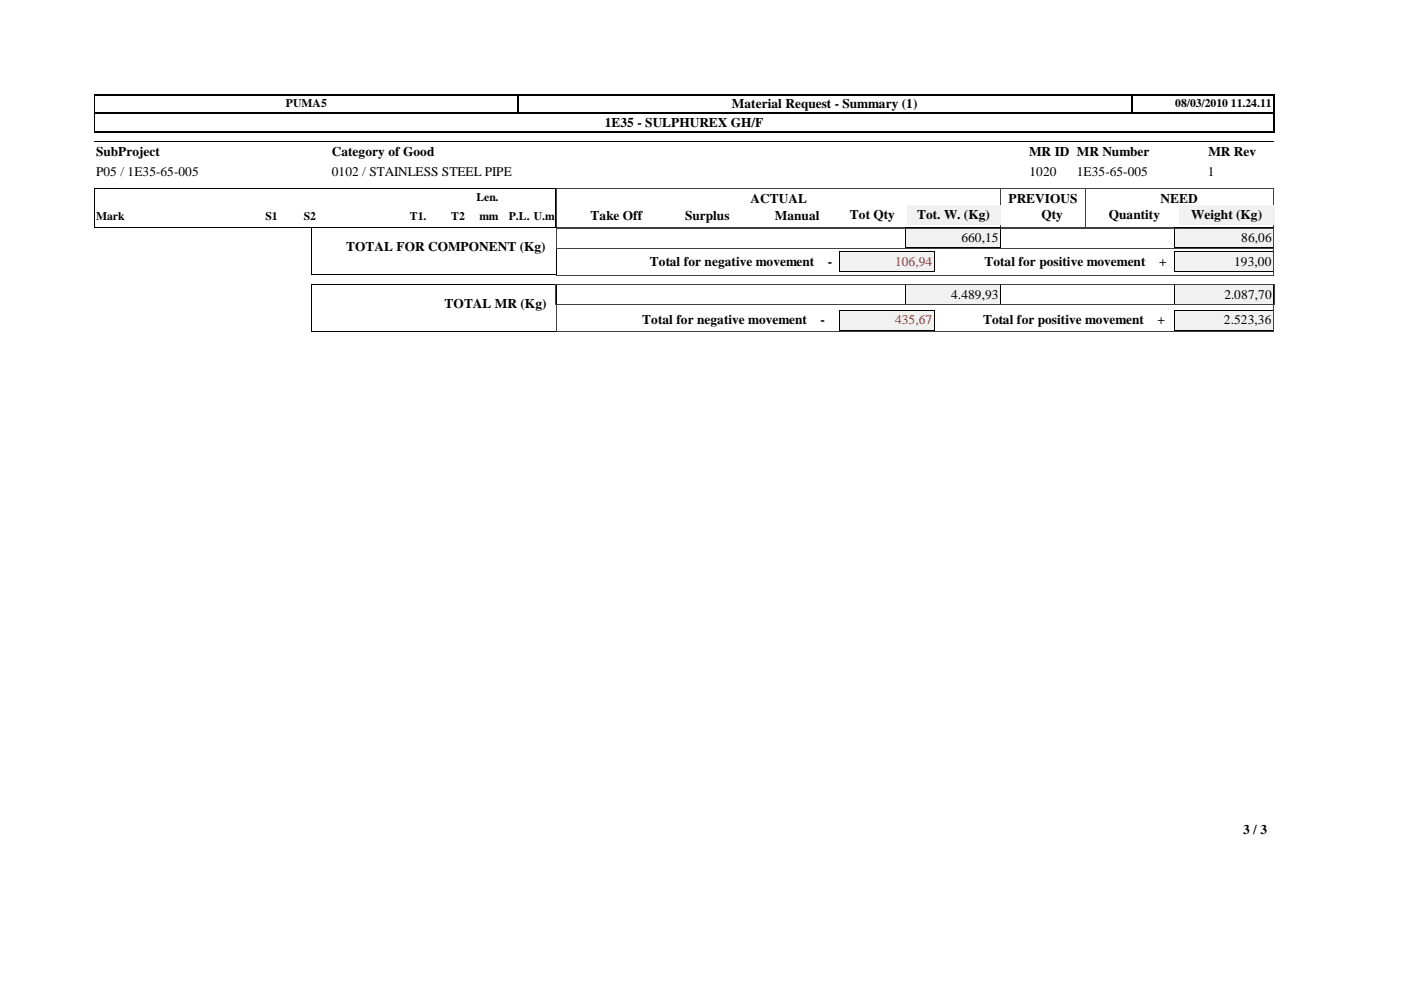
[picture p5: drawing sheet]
<svg xmlns="http://www.w3.org/2000/svg" width="297mm" height="210mm" viewBox="0 0 297 210" stroke-linecap="round" stroke-linejoin="round" font-family="sans-serif">
<defs><g id="words">
<g font-size="2.8">
<text x="155.2" y="22.9">Material Request - Summary (1)</text>
<text x="128.2" y="26.8">1E35 - SULPHUREX GH/F</text>
<text x="20.4" y="33.1">SubProject</text>
<text x="70.4" y="33">Category of Good</text>
<text x="218.2" y="33">MR ID MR Number</text>
<text x="256.2" y="33">MR Rev</text>
<text x="20.4" y="37.3">P05 / 1E35-65-005</text>
<text x="70.4" y="37.2">0102 / STAINLESS STEEL PIPE</text>
<text x="218.3" y="37.2">1020</text>
<text x="228.3" y="37.2">1E35-65-005</text>
<text x="256.1" y="37.2">1</text>
<text x="125.2" y="46.7">Take Off</text>
<text x="145.2" y="46.7">Surplus</text>
<text x="159.1" y="43">ACTUAL</text>
<text x="164.3" y="46.7">Manual</text>
<text x="180.2" y="46.4">Tot Qty</text>
<text x="194.4" y="46.4">Tot. W. (Kg)</text>
<text x="213.8" y="43">PREVIOUS</text>
<text x="220.8" y="46.4">Qty</text>
<text x="235.1" y="46.4">Quantity</text>
<text x="246.1" y="43">NEED</text>
<text x="252.6" y="46.4">Weight (Kg)</text>
<text x="73.4" y="53.3">TOTAL FOR COMPONENT (Kg)</text>
<text x="203.8" y="51.3">660,15</text>
<text x="263.2" y="51.3">86,06</text>
<text x="137.7" y="56.3">Total for negative movement</text>
<text x="175.5" y="56.3">-</text>
<text x="208.7" y="56.3">Total for positive movement</text>
<text x="245.7" y="56.3">+</text>
<text x="261.7" y="56.3">193,00</text>
<text x="94.3" y="65.4">TOTAL MR (Kg)</text>
<text x="201.7" y="63.3">4.489,93</text>
<text x="259.6" y="63.3">2.087,70</text>
<text x="136.2" y="68.8">Total for negative movement</text>
<text x="174" y="68.8">-</text>
<text x="208.4" y="68.8">Total for positive movement</text>
<text x="245.4" y="68.8">+</text>
<text x="259.5" y="68.7">2.523,36</text>
<text x="263.6" y="176.9">3 / 3</text>
</g>
<g font-size="2.8" fill="#f00">
<text x="189.8" y="56.3">106,94</text>
<text x="189.8" y="68.7">435,67</text>
</g>
<g font-size="2.5">
<text x="60.6" y="22.6">PUMA5</text>
<text x="249.2" y="22.6">08/03/2010 11.24.11</text>
<text x="20.4" y="46.7">Mark</text>
<text x="56.3" y="46.7">S1</text>
<text x="64.4" y="46.7">S2</text>
<text x="86.9" y="46.7">T1.</text>
<text x="95.7" y="46.7">T2</text>
<text x="101" y="42.7">Len.</text>
<text x="101.6" y="46.7">mm</text>
<text x="107.9" y="46.7">P.L. U.m</text>
</g>
</g></defs>
<path d="M270.1 20v4.1M20 20.1h250.3M20 24h250.3M20 27.9h250.3" fill="none" stroke="#000" stroke-width=".25"/>
<path d="M239.9 20v4.1" fill="none" stroke="#000" stroke-width=".38"/>
<path d="M109.9 20v4.1" fill="none" stroke="#000" stroke-width=".34"/>
<path d="M20.1 20v8M20 30h250M20 39.9h97.9M20 39.9v8.3l97.9 .1v-8.4" fill="none" stroke="#000" stroke-width=".21"/>
<path d="M20 24h250.3M270.1 23.9v4.1" fill="none" stroke="#000" stroke-width=".3"/>
<path d="M118 39.9h152M118 39.9v8.3h152M212.1 39.9v8.4M212.2 39.9v8.4M230.1 39.9v8.4M270 39.9v8.4" fill="none" stroke="#404040" stroke-width=".21"/>
<path d="M99.6 43.9h6.4v3.8h-6.4z" fill="#fff"/>
<g fill="#f1f1f1">
<path d="M192.3 43.4h19.8v4.2h-19.8z"/>
<path d="M250 43.4h20.2v4.2h-20.2z"/>
<path d="M192.1 48.3h20v4.2h-20z"/>
</g>
<path d="M192 48.3h20.1M192 48.3v4.2h20.1v-4.2" fill="none" stroke="#000" stroke-width=".21"/>
<path d="M249.1 48.3h20.9v4.2h-20.9z" fill="#f1f1f1"/>
<path d="M249.1 48.3h20.9M249.1 52.5h20.9M249.1 48.3v4.2M270 48.3v4.2" fill="none" stroke="#000" stroke-width=".21"/>
<path d="M249.1 53.3h20.8v4.2h-20.8z" fill="#f1f1f1"/>
<path d="M249 53.3h21l-.1 4.2h-20.9z" fill="none" stroke="#000" stroke-width=".21"/>
<path d="M178 53.3h20v4.2h-20z" fill="#f1f1f1"/>
<path d="M66 48.3h52.1M66 48.3v9.9l52 .1v-10M177.9 53.3h20.2v4.2h-20.2z" fill="none" stroke="#000" stroke-width=".21"/>
<path d="M118 52.6v-4.2h152.1v4.2M118 52.6v5.8h152.1v-5.8h-152.1" fill="none" stroke="#404040" stroke-width=".21"/>
<path d="M192.1 60.3h20v4.3h-20z" fill="#f1f1f1"/>
<path d="M192 60.3h20.1M192 64.6h20.1M192 60.3v4.3M212.1 60.3v4.3" fill="none" stroke="#000" stroke-width=".21"/>
<path d="M249.1 60.3h20.9v4.3h-20.9z" fill="#f1f1f1"/>
<path d="M249.1 60.3h20.9M249.1 64.6h20.9M249.1 60.3v4.3M270 60.3v4.3" fill="none" stroke="#000" stroke-width=".21"/>
<path d="M249.1 65.7h20.8v4.3h-20.8z" fill="#f1f1f1"/>
<path d="M249 65.8h21M249.1 65.7l-.1 4.3h20.9v-4.3" fill="none" stroke="#000" stroke-width=".21"/>
<path d="M178 65.7h20v4.3h-20z" fill="#f1f1f1"/>
<path d="M66 60.3h52.1M66 70.3h52.1M66 60.3v10M118 60.3v10M177.9 65.8h20.2M177.9 65.7v4.3h20.2v-4.3" fill="none" stroke="#000" stroke-width=".21"/>
<path d="M117.9 64.6h152.3M117.9 60.3h152.3M117.9 60.3v4.3M118 70.3h152.1M118 64.6v5.7M270.1 64.6v5.7M270.2 60.3v4.3" fill="none" stroke="#404040" stroke-width=".21"/>
<use href="#words"/>
</svg>
